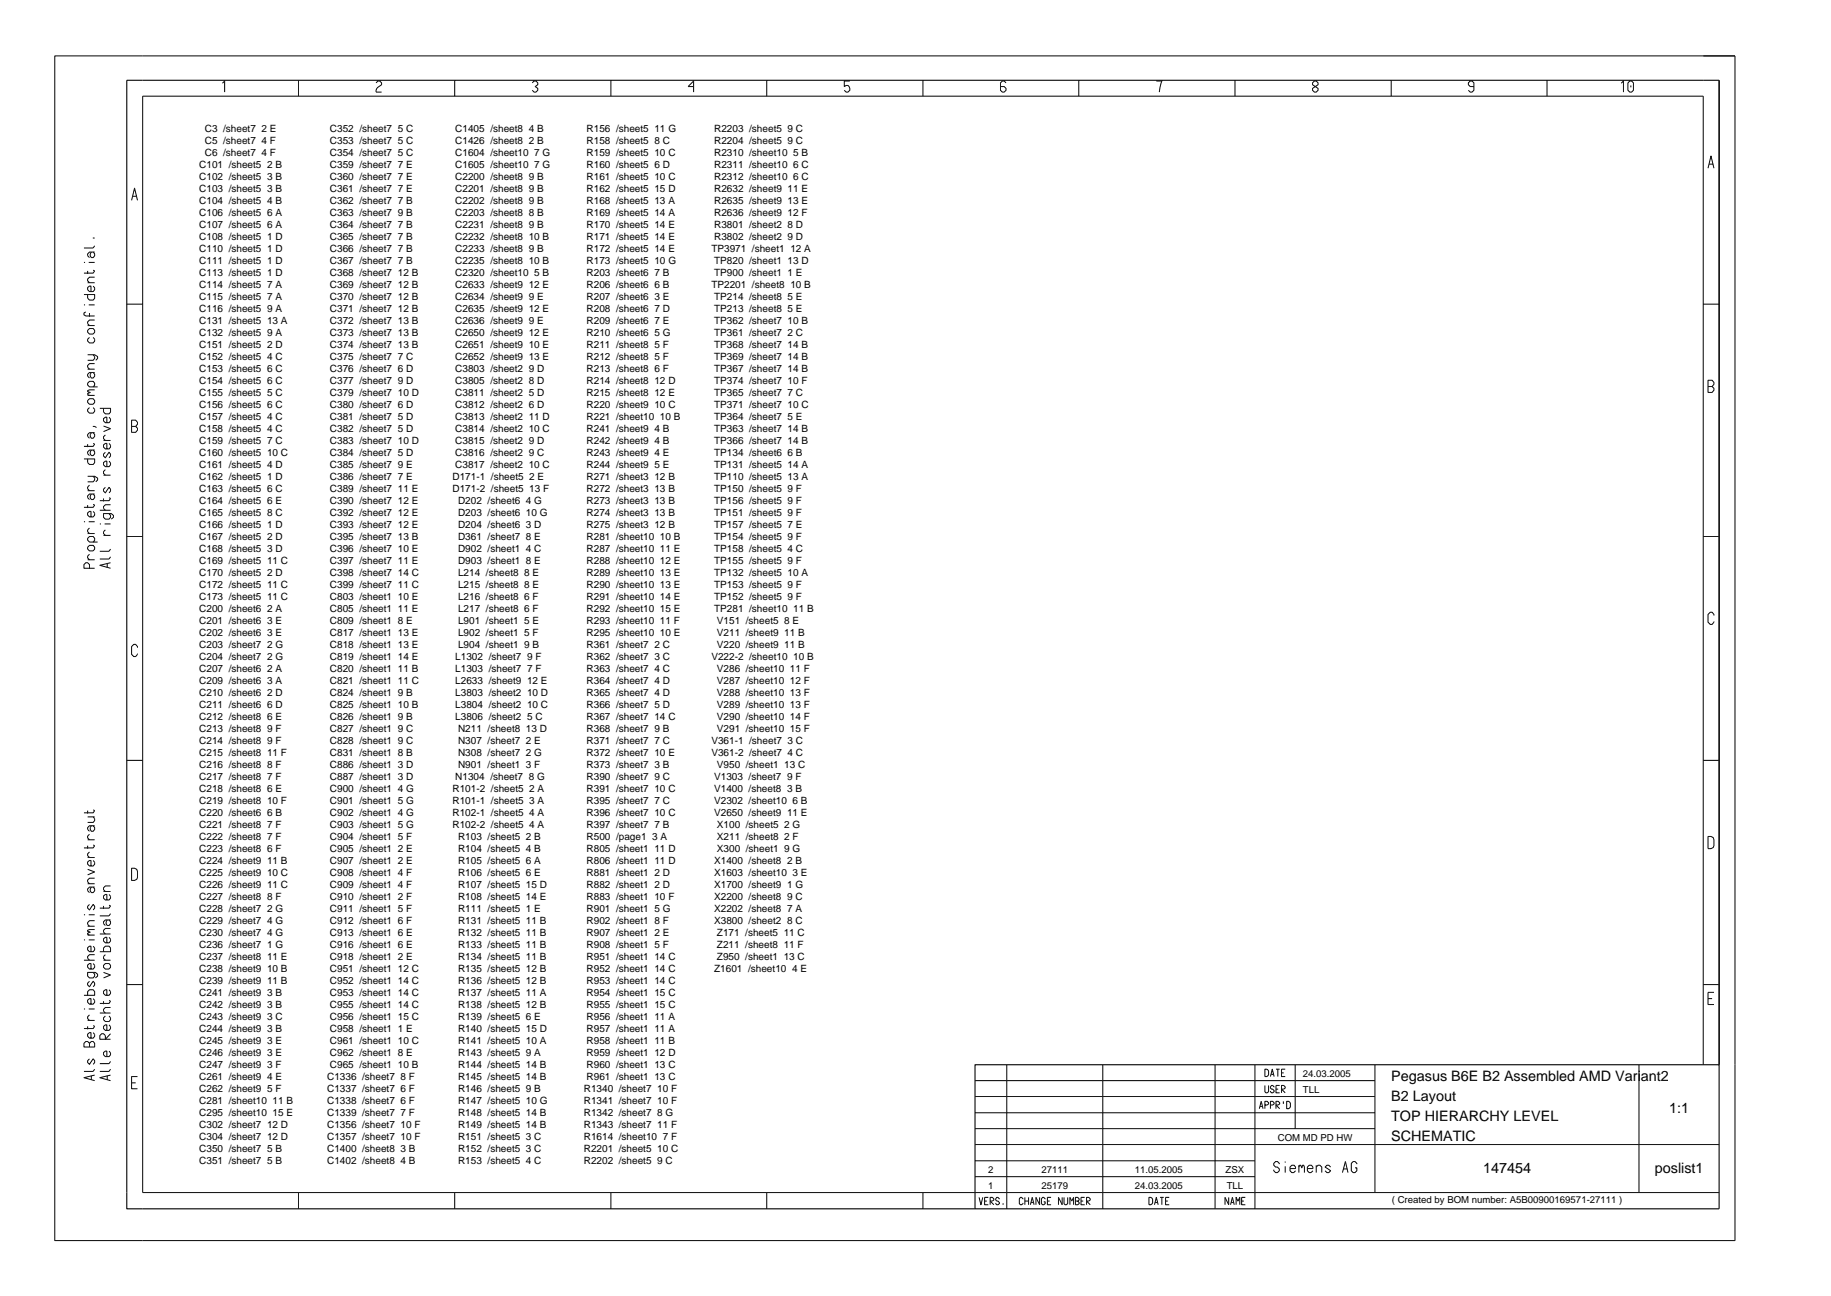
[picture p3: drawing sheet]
<svg xmlns="http://www.w3.org/2000/svg" width="420mm" height="297mm" viewBox="0 0 420 297" stroke-linecap="round" stroke-linejoin="round" font-family="sans-serif">
<defs><g id="words">
<g font-size="3.3">
<text x="319" y="247.7">Pegasus B6E B2 Assembled AMD Variant2</text>
<text x="319" y="252.3">B2 Layout</text>
<text x="319" y="256.8">TOP HIERARCHY LEVEL</text>
<text x="382.7" y="255">1:1</text>
<text x="319" y="261.5">SCHEMATIC</text>
<text x="340" y="268.8">147454</text>
<text x="379.4" y="268.8">poslist1</text>
</g>
<g font-size="2.3">
<text x="47" y="30.2">C3 /sheet7 2 E</text>
<text x="47" y="33">C5 /sheet7 4 F</text>
<text x="47" y="35.7">C6 /sheet7 4 F</text>
<text x="75.7" y="30.2">C352 /sheet7 5 C</text>
<text x="75.7" y="33">C353 /sheet7 5 C</text>
<text x="75.7" y="35.7">C354 /sheet7 5 C</text>
<text x="104.4" y="30.2">C1405 /sheet8 4 B</text>
<text x="104.4" y="33">C1426 /sheet8 2 B</text>
<text x="104.4" y="35.7">C1604 /sheet10 7 G</text>
<text x="134.5" y="30.2">R156 /sheet5 11 G</text>
<text x="134.5" y="33">R158 /sheet5 8 C</text>
<text x="134.5" y="35.7">R159 /sheet5 10 C</text>
<text x="163.7" y="30.2">R2203 /sheet5 9 C</text>
<text x="163.7" y="33">R2204 /sheet5 9 C</text>
<text x="163.7" y="35.7">R2310 /sheet10 5 B</text>
<text x="45.7" y="38.5">C101 /sheet5 2 B</text>
<text x="45.7" y="41.3">C102 /sheet5 3 B</text>
<text x="75.7" y="38.5">C359 /sheet7 7 E</text>
<text x="75.7" y="41.3">C360 /sheet7 7 E</text>
<text x="104.4" y="38.5">C1605 /sheet10 7 G</text>
<text x="104.4" y="41.3">C2200 /sheet8 9 B</text>
<text x="134.5" y="38.5">R160 /sheet5 6 D</text>
<text x="134.5" y="41.3">R161 /sheet5 10 C</text>
<text x="163.7" y="38.5">R2311 /sheet10 6 C</text>
<text x="163.7" y="41.3">R2312 /sheet10 6 C</text>
<text x="45.7" y="44">C103 /sheet5 3 B</text>
<text x="45.7" y="46.8">C104 /sheet5 4 B</text>
<text x="75.7" y="44">C361 /sheet7 7 E</text>
<text x="75.7" y="46.8">C362 /sheet7 7 B</text>
<text x="104.4" y="44">C2201 /sheet8 9 B</text>
<text x="104.4" y="46.8">C2202 /sheet8 9 B</text>
<text x="134.5" y="44">R162 /sheet5 15 D</text>
<text x="134.5" y="46.8">R168 /sheet5 13 A</text>
<text x="163.7" y="44">R2632 /sheet9 11 E</text>
<text x="163.7" y="46.8">R2635 /sheet9 13 E</text>
<text x="45.7" y="49.5">C106 /sheet5 6 A</text>
<text x="45.7" y="52.3">C107 /sheet5 6 A</text>
<text x="75.7" y="49.5">C363 /sheet7 9 B</text>
<text x="75.7" y="52.3">C364 /sheet7 7 B</text>
<text x="104.4" y="49.5">C2203 /sheet8 8 B</text>
<text x="104.4" y="52.3">C2231 /sheet8 9 B</text>
<text x="134.5" y="49.5">R169 /sheet5 14 A</text>
<text x="134.5" y="52.3">R170 /sheet5 14 E</text>
<text x="163.7" y="49.5">R2636 /sheet9 12 F</text>
<text x="163.7" y="52.3">R3801 /sheet2 8 D</text>
<text x="45.7" y="55">C108 /sheet5 1 D</text>
<text x="45.7" y="57.8">C110 /sheet5 1 D</text>
<text x="75.7" y="57.8">C366 /sheet7 7 B</text>
<text x="75.7" y="55">C365 /sheet7 7 B</text>
<text x="104.4" y="55">C2232 /sheet8 10 B</text>
<text x="104.4" y="57.8">C2233 /sheet8 9 B</text>
<text x="134.5" y="55">R171 /sheet5 14 E</text>
<text x="134.5" y="57.8">R172 /sheet5 14 E</text>
<text x="163.1" y="57.8">TP3971 /sheet1 12 A</text>
<text x="163.7" y="55">R3802 /sheet2 9 D</text>
<text x="45.7" y="60.5">C111 /sheet5 1 D</text>
<text x="45.7" y="63.3">C113 /sheet5 1 D</text>
<text x="45.7" y="66">C114 /sheet5 7 A</text>
<text x="75.7" y="60.5">C367 /sheet7 7 B</text>
<text x="75.7" y="63.3">C368 /sheet7 12 B</text>
<text x="75.7" y="66">C369 /sheet7 12 B</text>
<text x="104.4" y="60.5">C2235 /sheet8 10 B</text>
<text x="104.4" y="63.3">C2320 /sheet10 5 B</text>
<text x="104.4" y="66">C2633 /sheet9 12 E</text>
<text x="134.5" y="60.5">R173 /sheet5 10 G</text>
<text x="134.5" y="63.3">R203 /sheet6 7 B</text>
<text x="134.5" y="66">R206 /sheet6 6 B</text>
<text x="163.1" y="66">TP2201 /sheet8 10 B</text>
<text x="163.7" y="60.5">TP820 /sheet1 13 D</text>
<text x="163.7" y="63.3">TP900 /sheet1 1 E</text>
<text x="45.7" y="68.8">C115 /sheet5 7 A</text>
<text x="45.7" y="71.5">C116 /sheet5 9 A</text>
<text x="75.7" y="68.8">C370 /sheet7 12 B</text>
<text x="75.7" y="71.5">C371 /sheet7 12 B</text>
<text x="104.4" y="68.8">C2634 /sheet9 9 E</text>
<text x="104.4" y="71.5">C2635 /sheet9 12 E</text>
<text x="134.5" y="68.8">R207 /sheet6 3 E</text>
<text x="134.5" y="71.5">R208 /sheet6 7 D</text>
<text x="163.7" y="68.8">TP214 /sheet8 5 E</text>
<text x="163.7" y="71.5">TP213 /sheet8 5 E</text>
<text x="45.7" y="74.3">C131 /sheet5 13 A</text>
<text x="45.7" y="77">C132 /sheet5 9 A</text>
<text x="75.7" y="74.3">C372 /sheet7 13 B</text>
<text x="75.7" y="77">C373 /sheet7 13 B</text>
<text x="104.4" y="74.3">C2636 /sheet9 9 E</text>
<text x="104.4" y="77">C2650 /sheet9 12 E</text>
<text x="134.5" y="74.3">R209 /sheet6 7 E</text>
<text x="134.5" y="77">R210 /sheet6 5 G</text>
<text x="163.7" y="74.3">TP362 /sheet7 10 B</text>
<text x="163.7" y="77">TP361 /sheet7 2 C</text>
<text x="45.7" y="79.8">C151 /sheet5 2 D</text>
<text x="45.7" y="82.5">C152 /sheet5 4 C</text>
<text x="75.7" y="79.8">C374 /sheet7 13 B</text>
<text x="75.7" y="82.5">C375 /sheet7 7 C</text>
<text x="104.4" y="82.5">C2652 /sheet9 13 E</text>
<text x="104.4" y="79.8">C2651 /sheet9 10 E</text>
<text x="134.5" y="79.8">R211 /sheet8 5 F</text>
<text x="134.5" y="82.5">R212 /sheet8 5 F</text>
<text x="163.7" y="79.8">TP368 /sheet7 14 B</text>
<text x="163.7" y="82.5">TP369 /sheet7 14 B</text>
<text x="45.7" y="85.3">C153 /sheet5 6 C</text>
<text x="45.7" y="88">C154 /sheet5 6 C</text>
<text x="75.7" y="85.3">C376 /sheet7 6 D</text>
<text x="75.7" y="88">C377 /sheet7 9 D</text>
<text x="104.4" y="85.3">C3803 /sheet2 9 D</text>
<text x="104.4" y="88">C3805 /sheet2 8 D</text>
<text x="134.5" y="85.3">R213 /sheet8 6 F</text>
<text x="134.5" y="88">R214 /sheet8 12 D</text>
<text x="163.7" y="85.3">TP367 /sheet7 14 B</text>
<text x="163.7" y="88">TP374 /sheet7 10 F</text>
<text x="45.7" y="90.8">C155 /sheet5 5 C</text>
<text x="45.7" y="93.5">C156 /sheet5 6 C</text>
<text x="75.7" y="90.8">C379 /sheet7 10 D</text>
<text x="75.7" y="93.5">C380 /sheet7 6 D</text>
<text x="104.4" y="90.8">C3811 /sheet2 5 D</text>
<text x="104.4" y="93.5">C3812 /sheet2 6 D</text>
<text x="134.5" y="90.8">R215 /sheet8 12 E</text>
<text x="134.5" y="93.5">R220 /sheet9 10 C</text>
<text x="163.7" y="90.8">TP365 /sheet7 7 C</text>
<text x="163.7" y="93.5">TP371 /sheet7 10 C</text>
<text x="45.7" y="96.3">C157 /sheet5 4 C</text>
<text x="45.7" y="99">C158 /sheet5 4 C</text>
<text x="45.7" y="101.8">C159 /sheet5 7 C</text>
<text x="75.7" y="96.3">C381 /sheet7 5 D</text>
<text x="75.7" y="99">C382 /sheet7 5 D</text>
<text x="75.7" y="101.8">C383 /sheet7 10 D</text>
<text x="104.4" y="96.3">C3813 /sheet2 11 D</text>
<text x="104.4" y="99">C3814 /sheet2 10 C</text>
<text x="104.4" y="101.8">C3815 /sheet2 9 D</text>
<text x="134.5" y="96.3">R221 /sheet10 10 B</text>
<text x="134.5" y="99">R241 /sheet9 4 B</text>
<text x="134.5" y="101.8">R242 /sheet9 4 B</text>
<text x="163.7" y="96.3">TP364 /sheet7 5 E</text>
<text x="163.7" y="99">TP363 /sheet7 14 B</text>
<text x="163.7" y="101.8">TP366 /sheet7 14 B</text>
<text x="45.7" y="104.5">C160 /sheet5 10 C</text>
<text x="45.7" y="107.3">C161 /sheet5 4 D</text>
<text x="75.7" y="104.5">C384 /sheet7 5 D</text>
<text x="75.7" y="107.3">C385 /sheet7 9 E</text>
<text x="104.4" y="104.5">C3816 /sheet2 9 C</text>
<text x="104.4" y="107.3">C3817 /sheet2 10 C</text>
<text x="134.5" y="107.3">R244 /sheet9 5 E</text>
<text x="134.5" y="104.5">R243 /sheet9 4 E</text>
<text x="163.7" y="104.5">TP134 /sheet6 6 B</text>
<text x="163.7" y="107.3">TP131 /sheet5 14 A</text>
<text x="45.7" y="110">C162 /sheet5 1 D</text>
<text x="45.7" y="112.8">C163 /sheet5 6 C</text>
<text x="75.7" y="110">C386 /sheet7 7 E</text>
<text x="75.7" y="112.8">C389 /sheet7 11 E</text>
<text x="103.8" y="110">D171-1 /sheet5 2 E</text>
<text x="103.8" y="112.8">D171-2 /sheet5 13 F</text>
<text x="134.5" y="110">R271 /sheet3 12 B</text>
<text x="134.5" y="112.8">R272 /sheet3 13 B</text>
<text x="163.7" y="110">TP110 /sheet5 13 A</text>
<text x="163.7" y="112.8">TP150 /sheet5 9 F</text>
<text x="45.7" y="115.5">C164 /sheet5 6 E</text>
<text x="45.7" y="118.3">C165 /sheet5 8 C</text>
<text x="75.7" y="115.5">C390 /sheet7 12 E</text>
<text x="75.7" y="118.3">C392 /sheet7 12 E</text>
<text x="105" y="115.5">D202 /sheet6 4 G</text>
<text x="105" y="118.3">D203 /sheet6 10 G</text>
<text x="134.5" y="115.5">R273 /sheet3 13 B</text>
<text x="134.5" y="118.3">R274 /sheet3 13 B</text>
<text x="163.7" y="115.5">TP156 /sheet5 9 F</text>
<text x="163.7" y="118.3">TP151 /sheet5 9 F</text>
<text x="45.7" y="121">C166 /sheet5 1 D</text>
<text x="45.7" y="123.8">C167 /sheet5 2 D</text>
<text x="75.7" y="121">C393 /sheet7 12 E</text>
<text x="75.7" y="123.8">C395 /sheet7 13 B</text>
<text x="105" y="121">D204 /sheet6 3 D</text>
<text x="105" y="123.8">D361 /sheet7 8 E</text>
<text x="134.5" y="121">R275 /sheet3 12 B</text>
<text x="134.5" y="123.8">R281 /sheet10 10 B</text>
<text x="163.7" y="121">TP157 /sheet5 7 E</text>
<text x="163.7" y="123.8">TP154 /sheet5 9 F</text>
<text x="45.7" y="126.5">C168 /sheet5 3 D</text>
<text x="45.7" y="129.3">C169 /sheet5 11 C</text>
<text x="75.7" y="126.5">C396 /sheet7 10 E</text>
<text x="75.7" y="129.3">C397 /sheet7 11 E</text>
<text x="105" y="126.5">D902 /sheet1 4 C</text>
<text x="105" y="129.3">D903 /sheet1 8 E</text>
<text x="134.5" y="126.5">R287 /sheet10 11 E</text>
<text x="134.5" y="129.3">R288 /sheet10 12 E</text>
<text x="163.7" y="126.5">TP158 /sheet5 4 C</text>
<text x="163.7" y="129.3">TP155 /sheet5 9 F</text>
<text x="45.7" y="132">C170 /sheet5 2 D</text>
<text x="45.7" y="134.8">C172 /sheet5 11 C</text>
<text x="45.7" y="137.5">C173 /sheet5 11 C</text>
<text x="75.7" y="132">C398 /sheet7 14 C</text>
<text x="75.7" y="134.8">C399 /sheet7 11 C</text>
<text x="75.7" y="137.5">C803 /sheet1 10 E</text>
<text x="105" y="132">L214 /sheet8 8 E</text>
<text x="105" y="134.8">L215 /sheet8 8 E</text>
<text x="105" y="137.5">L216 /sheet8 6 F</text>
<text x="134.5" y="132">R289 /sheet10 13 E</text>
<text x="134.5" y="134.8">R290 /sheet10 13 E</text>
<text x="134.5" y="137.5">R291 /sheet10 14 E</text>
<text x="163.7" y="132">TP132 /sheet5 10 A</text>
<text x="163.7" y="134.8">TP153 /sheet5 9 F</text>
<text x="163.7" y="137.5">TP152 /sheet5 9 F</text>
<text x="45.7" y="140.3">C200 /sheet6 2 A</text>
<text x="45.7" y="143">C201 /sheet6 3 E</text>
<text x="75.7" y="140.3">C805 /sheet1 11 E</text>
<text x="75.7" y="143">C809 /sheet1 8 E</text>
<text x="105" y="140.3">L217 /sheet8 6 F</text>
<text x="105" y="143">L901 /sheet1 5 E</text>
<text x="134.5" y="140.3">R292 /sheet10 15 E</text>
<text x="134.5" y="143">R293 /sheet10 11 F</text>
<text x="163.7" y="140.3">TP281 /sheet10 11 B</text>
<text x="164.4" y="143">V151 /sheet5 8 E</text>
<text x="45.7" y="145.8">C202 /sheet6 3 E</text>
<text x="45.7" y="148.5">C203 /sheet7 2 G</text>
<text x="75.7" y="145.8">C817 /sheet1 13 E</text>
<text x="75.7" y="148.5">C818 /sheet1 13 E</text>
<text x="105" y="145.8">L902 /sheet1 5 F</text>
<text x="105" y="148.5">L904 /sheet1 9 B</text>
<text x="134.5" y="145.8">R295 /sheet10 10 E</text>
<text x="134.5" y="148.5">R361 /sheet7 2 C</text>
<text x="164.4" y="145.8">V211 /sheet9 11 B</text>
<text x="164.4" y="148.5">V220 /sheet9 11 B</text>
<text x="45.7" y="151.3">C204 /sheet7 2 G</text>
<text x="45.7" y="154">C207 /sheet6 2 A</text>
<text x="75.7" y="151.3">C819 /sheet1 14 E</text>
<text x="75.7" y="154">C820 /sheet1 11 B</text>
<text x="104.4" y="151.3">L1302 /sheet7 9 F</text>
<text x="104.4" y="154">L1303 /sheet7 7 F</text>
<text x="134.5" y="151.3">R362 /sheet7 3 C</text>
<text x="134.5" y="154">R363 /sheet7 4 C</text>
<text x="163.1" y="151.3">V222-2 /sheet10 10 B</text>
<text x="164.4" y="154">V286 /sheet10 11 F</text>
<text x="45.7" y="156.8">C209 /sheet6 3 A</text>
<text x="45.7" y="159.5">C210 /sheet6 2 D</text>
<text x="75.7" y="156.8">C821 /sheet1 11 C</text>
<text x="75.7" y="159.5">C824 /sheet1 9 B</text>
<text x="104.4" y="156.8">L2633 /sheet9 12 E</text>
<text x="104.4" y="159.5">L3803 /sheet2 10 D</text>
<text x="134.5" y="156.8">R364 /sheet7 4 D</text>
<text x="134.5" y="159.5">R365 /sheet7 4 D</text>
<text x="164.4" y="156.8">V287 /sheet10 12 F</text>
<text x="164.4" y="159.5">V288 /sheet10 13 F</text>
<text x="45.7" y="162.3">C211 /sheet6 6 D</text>
<text x="45.7" y="165">C212 /sheet8 6 E</text>
<text x="45.7" y="167.8">C213 /sheet8 9 F</text>
<text x="75.7" y="162.3">C825 /sheet1 10 B</text>
<text x="75.7" y="165">C826 /sheet1 9 B</text>
<text x="75.7" y="167.8">C827 /sheet1 9 C</text>
<text x="104.4" y="162.3">L3804 /sheet2 10 C</text>
<text x="104.4" y="165">L3806 /sheet2 5 C</text>
<text x="105" y="167.8">N211 /sheet8 13 D</text>
<text x="134.5" y="162.3">R366 /sheet7 5 D</text>
<text x="134.5" y="165">R367 /sheet7 14 C</text>
<text x="134.5" y="167.8">R368 /sheet7 9 B</text>
<text x="164.4" y="162.3">V289 /sheet10 13 F</text>
<text x="164.4" y="165">V290 /sheet10 14 F</text>
<text x="164.4" y="167.8">V291 /sheet10 15 F</text>
<text x="45.7" y="170.5">C214 /sheet8 9 F</text>
<text x="45.7" y="173.3">C215 /sheet8 11 F</text>
<text x="75.7" y="170.5">C828 /sheet1 9 C</text>
<text x="75.7" y="173.3">C831 /sheet1 8 B</text>
<text x="105" y="170.5">N307 /sheet7 2 E</text>
<text x="105" y="173.3">N308 /sheet7 2 G</text>
<text x="134.5" y="170.5">R371 /sheet7 7 C</text>
<text x="134.5" y="173.3">R372 /sheet7 10 E</text>
<text x="163.1" y="170.5">V361-1 /sheet7 3 C</text>
<text x="163.1" y="173.3">V361-2 /sheet7 4 C</text>
<text x="45.7" y="176">C216 /sheet8 8 F</text>
<text x="45.7" y="178.8">C217 /sheet8 7 F</text>
<text x="75.7" y="176">C886 /sheet1 3 D</text>
<text x="75.7" y="178.8">C887 /sheet1 3 D</text>
<text x="104.4" y="178.8">N1304 /sheet7 8 G</text>
<text x="105" y="176">N901 /sheet1 3 F</text>
<text x="134.5" y="176">R373 /sheet7 3 B</text>
<text x="134.5" y="178.8">R390 /sheet7 9 C</text>
<text x="163.7" y="178.8">V1303 /sheet7 9 F</text>
<text x="164.4" y="176">V950 /sheet1 13 C</text>
<text x="45.7" y="181.5">C218 /sheet8 6 E</text>
<text x="45.7" y="184.3">C219 /sheet8 10 F</text>
<text x="75.7" y="181.5">C900 /sheet1 4 G</text>
<text x="75.7" y="184.3">C901 /sheet1 5 G</text>
<text x="103.8" y="181.5">R101-2 /sheet5 2 A</text>
<text x="103.8" y="184.3">R101-1 /sheet5 3 A</text>
<text x="134.5" y="181.5">R391 /sheet7 10 C</text>
<text x="134.5" y="184.3">R395 /sheet7 7 C</text>
<text x="163.7" y="181.5">V1400 /sheet8 3 B</text>
<text x="163.7" y="184.3">V2302 /sheet10 6 B</text>
<text x="45.7" y="187">C220 /sheet6 6 B</text>
<text x="45.7" y="189.8">C221 /sheet8 7 F</text>
<text x="75.7" y="187">C902 /sheet1 4 G</text>
<text x="75.7" y="189.8">C903 /sheet1 5 G</text>
<text x="103.8" y="187">R102-1 /sheet5 4 A</text>
<text x="103.8" y="189.8">R102-2 /sheet5 4 A</text>
<text x="134.5" y="187">R396 /sheet7 10 C</text>
<text x="134.5" y="189.8">R397 /sheet7 7 B</text>
<text x="163.7" y="187">V2650 /sheet9 11 E</text>
<text x="164.4" y="189.8">X100 /sheet5 2 G</text>
<text x="45.7" y="192.5">C222 /sheet8 7 F</text>
<text x="45.7" y="195.3">C223 /sheet8 6 F</text>
<text x="75.7" y="192.5">C904 /sheet1 5 F</text>
<text x="75.7" y="195.3">C905 /sheet1 2 E</text>
<text x="105" y="192.5">R103 /sheet5 2 B</text>
<text x="105" y="195.3">R104 /sheet5 4 B</text>
<text x="134.5" y="195.3">R805 /sheet1 11 D</text>
<text x="134.5" y="192.5">R500 /page1 3 A</text>
<text x="164.4" y="195.3">X300 /sheet1 9 G</text>
<text x="164.4" y="192.5">X211 /sheet8 2 F</text>
<text x="45.7" y="198.1">C224 /sheet9 11 B</text>
<text x="45.7" y="200.8">C225 /sheet9 10 C</text>
<text x="45.7" y="203.6">C226 /sheet9 11 C</text>
<text x="75.7" y="198.1">C907 /sheet1 2 E</text>
<text x="75.7" y="200.8">C908 /sheet1 4 F</text>
<text x="75.7" y="203.6">C909 /sheet1 4 F</text>
<text x="105" y="198.1">R105 /sheet5 6 A</text>
<text x="105" y="200.8">R106 /sheet5 6 E</text>
<text x="105" y="203.6">R107 /sheet5 15 D</text>
<text x="134.5" y="198.1">R806 /sheet1 11 D</text>
<text x="134.5" y="200.8">R881 /sheet1 2 D</text>
<text x="134.5" y="203.6">R882 /sheet1 2 D</text>
<text x="163.7" y="198.1">X1400 /sheet8 2 B</text>
<text x="163.7" y="200.8">X1603 /sheet10 3 E</text>
<text x="163.7" y="203.6">X1700 /sheet9 1 G</text>
<text x="45.7" y="209.1">C228 /sheet7 2 G</text>
<text x="45.7" y="206.4">C227 /sheet8 8 F</text>
<text x="75.7" y="206.4">C910 /sheet1 2 F</text>
<text x="75.7" y="209.1">C911 /sheet1 5 F</text>
<text x="105" y="206.4">R108 /sheet5 14 E</text>
<text x="105" y="209.1">R111 /sheet5 1 E</text>
<text x="134.5" y="206.4">R883 /sheet1 10 F</text>
<text x="134.5" y="209.1">R901 /sheet1 5 G</text>
<text x="163.7" y="206.4">X2200 /sheet8 9 C</text>
<text x="163.7" y="209.1">X2202 /sheet8 7 A</text>
<text x="45.7" y="211.9">C229 /sheet7 4 G</text>
<text x="45.7" y="214.6">C230 /sheet7 4 G</text>
<text x="75.7" y="211.9">C912 /sheet1 6 F</text>
<text x="75.7" y="214.6">C913 /sheet1 6 E</text>
<text x="105" y="211.9">R131 /sheet5 11 B</text>
<text x="105" y="214.6">R132 /sheet5 11 B</text>
<text x="134.5" y="211.9">R902 /sheet1 8 F</text>
<text x="134.5" y="214.6">R907 /sheet1 2 E</text>
<text x="163.7" y="211.9">X3800 /sheet2 8 C</text>
<text x="164.4" y="214.6">Z171 /sheet5 11 C</text>
<text x="45.7" y="217.4">C236 /sheet7 1 G</text>
<text x="45.7" y="220.1">C237 /sheet8 11 E</text>
<text x="75.7" y="217.4">C916 /sheet1 6 E</text>
<text x="75.7" y="220.1">C918 /sheet1 2 E</text>
<text x="105" y="217.4">R133 /sheet5 11 B</text>
<text x="105" y="220.1">R134 /sheet5 11 B</text>
<text x="134.5" y="217.4">R908 /sheet1 5 F</text>
<text x="134.5" y="220.1">R951 /sheet1 14 C</text>
<text x="164.4" y="217.4">Z211 /sheet8 11 F</text>
<text x="164.4" y="220.1">Z950 /sheet1 13 C</text>
<text x="45.7" y="222.9">C238 /sheet9 10 B</text>
<text x="45.7" y="225.6">C239 /sheet9 11 B</text>
<text x="75.7" y="222.9">C951 /sheet1 12 C</text>
<text x="75.7" y="225.6">C952 /sheet1 14 C</text>
<text x="105" y="222.9">R135 /sheet5 12 B</text>
<text x="105" y="225.6">R136 /sheet5 12 B</text>
<text x="134.5" y="222.9">R952 /sheet1 14 C</text>
<text x="134.5" y="225.6">R953 /sheet1 14 C</text>
<text x="163.7" y="222.9">Z1601 /sheet10 4 E</text>
<text x="45.7" y="228.4">C241 /sheet9 3 B</text>
<text x="45.7" y="231.1">C242 /sheet9 3 B</text>
<text x="45.7" y="233.9">C243 /sheet9 3 C</text>
<text x="75.7" y="233.9">C956 /sheet1 15 C</text>
<text x="75.7" y="228.4">C953 /sheet1 14 C</text>
<text x="75.7" y="231.1">C955 /sheet1 14 C</text>
<text x="105" y="228.4">R137 /sheet5 11 A</text>
<text x="105" y="231.1">R138 /sheet5 12 B</text>
<text x="105" y="233.9">R139 /sheet5 6 E</text>
<text x="134.5" y="228.4">R954 /sheet1 15 C</text>
<text x="134.5" y="231.1">R955 /sheet1 15 C</text>
<text x="134.5" y="233.9">R956 /sheet1 11 A</text>
<text x="45.7" y="236.6">C244 /sheet9 3 B</text>
<text x="45.7" y="239.4">C245 /sheet9 3 E</text>
<text x="75.7" y="236.6">C958 /sheet1 1 E</text>
<text x="75.7" y="239.4">C961 /sheet1 10 C</text>
<text x="105" y="236.6">R140 /sheet5 15 D</text>
<text x="105" y="239.4">R141 /sheet5 10 A</text>
<text x="134.5" y="236.6">R957 /sheet1 11 A</text>
<text x="134.5" y="239.4">R958 /sheet1 11 B</text>
<text x="45.7" y="242.1">C246 /sheet9 3 E</text>
<text x="45.7" y="244.9">C247 /sheet9 3 F</text>
<text x="75.7" y="242.1">C962 /sheet1 8 E</text>
<text x="75.7" y="244.9">C965 /sheet1 10 B</text>
<text x="105" y="242.1">R143 /sheet5 9 A</text>
<text x="105" y="244.9">R144 /sheet5 14 B</text>
<text x="134.5" y="242.1">R959 /sheet1 12 D</text>
<text x="134.5" y="244.9">R960 /sheet1 13 C</text>
<text x="45.7" y="247.6">C261 /sheet9 4 E</text>
<text x="45.7" y="250.4">C262 /sheet9 5 F</text>
<text x="75" y="247.6">C1336 /sheet7 8 F</text>
<text x="75" y="250.4">C1337 /sheet7 6 F</text>
<text x="105" y="247.6">R145 /sheet5 14 B</text>
<text x="105" y="250.4">R146 /sheet5 9 B</text>
<text x="133.9" y="250.4">R1340 /sheet7 10 F</text>
<text x="134.5" y="247.6">R961 /sheet1 13 C</text>
<text x="45.7" y="253.1">C281 /sheet10 11 B</text>
<text x="45.7" y="255.9">C295 /sheet10 15 E</text>
<text x="75" y="253.1">C1338 /sheet7 6 F</text>
<text x="75" y="255.9">C1339 /sheet7 7 F</text>
<text x="105" y="253.1">R147 /sheet5 10 G</text>
<text x="105" y="255.9">R148 /sheet5 14 B</text>
<text x="133.9" y="253.1">R1341 /sheet7 10 F</text>
<text x="133.9" y="255.9">R1342 /sheet7 8 G</text>
<text x="45.7" y="258.6">C302 /sheet7 12 D</text>
<text x="45.7" y="261.4">C304 /sheet7 12 D</text>
<text x="75" y="258.6">C1356 /sheet7 10 F</text>
<text x="75" y="261.4">C1357 /sheet7 10 F</text>
<text x="105" y="258.6">R149 /sheet5 14 B</text>
<text x="105" y="261.4">R151 /sheet5 3 C</text>
<text x="133.9" y="258.6">R1343 /sheet7 11 F</text>
<text x="133.9" y="261.4">R1614 /sheet10 7 F</text>
<text x="45.7" y="264.1">C350 /sheet7 5 B</text>
<text x="45.7" y="266.9">C351 /sheet7 5 B</text>
<text x="75" y="264.1">C1400 /sheet8 3 B</text>
<text x="75" y="266.9">C1402 /sheet8 4 B</text>
<text x="105" y="264.1">R152 /sheet5 3 C</text>
<text x="105" y="266.9">R153 /sheet5 4 C</text>
<text x="133.9" y="264.1">R2201 /sheet5 10 C</text>
<text x="133.9" y="266.9">R2202 /sheet5 9 C</text>
</g>
<g font-size="2.2">
<text x="298.7" y="246.7">24.03.2005</text>
<text x="298.7" y="250.5">TLL</text>
<text x="293" y="261.5">COM MD PD HW</text>
<text x="226.6" y="268.8">2</text>
<text x="238.8" y="268.8">27111</text>
<text x="260.2" y="268.8">11.05.2005</text>
<text x="281" y="268.8">ZSX</text>
<text x="226.6" y="272.5">1</text>
<text x="238.8" y="272.5">25179</text>
<text x="260.2" y="272.5">24.03.2005</text>
<text x="281.3" y="272.5">TLL</text>
<text x="319.1" y="275.7">( Created by BOM number: A5B00900169571-27111 )</text>
</g>
</g></defs>
<g fill="none" stroke="#000" stroke-width=".23">
<path d="M12.6 12.8h385.2v271.5h-385.2zM51 19.1l.5-.5v2.5M68.4 18.4v3.6M86.2 19l.4-.4h.5l.4 .4v.4l-1.1 .9-.2 .4v.4h1.3M104.3 18.4v3.6M122 19l.5-.4h.4l.4 .4v.4l-.6 .4 .6 .5v.4l-.4 .4h-.4l-.5-.4M140.1 18.4v3.6M159 19.8h-1.2l1.2-1.2v2.5M175.8 18.4v3.6M194.8 18.6h-1.2v1.2l.4-.2a.82 .82 0 0 1 .8 1.1l-.4 .4h-.4l-.4-.4M211.6 18.4v3.6M230.7 19l-.5-.4h-.4l-.4 .4v1.7l.4 .4h.4l.5-.4v-.4l-.5-.5h-.8"/>
<path d="M247.3 18.4v3.6M265.1 18.6h1.3l-.6 2.5M283.2 18.4v3.6M301.4 18.6l-.5 .4v.4l1.3 .9v.4l-.4 .4h-.4l-.5-.4v-.4l1.3-.9v-.4l-.4-.4zM319 18.4v3.6M337.9 19.8h-.8l-.4-.4v-.4l.4-.4h.4l.4 .4v1.7l-.4 .4h-.4l-.4-.4M354.7 18.4v3.6M371.7 19.1l.5-.5v2.5M373.7 18.6h.4l.4 .4v1.7l-.4 .4h-.4l-.5-.4v-1.7zM373.9 19.6v.4M394.2 18.4v225.6M391.6 38.6l.7-2.8 .7 2.8"/>
<path d="M391.9 37.6h.9M20.9 57.8l-.2 .4v.4l.2 .4h.5l.3-.4v-.4l-.3-.4M21.3 54.6h.4M21.7 57.8h-1.2l-.4 .4v.4l.4 .4M21.7 56.3l-.3 .5h-2.2M30.2 45.9l.6-2.8 .7 2.8M30.4 45h1M19.2 67.5h2.5v.9l-.3 .4h-.9l-.4-.4v-.9M19.2 69.9h.3M19.2 60.1h.3M19.7 71.5l-.5 .2v.5l.5 .2h2M20.1 62.1v.7"/>
<path d="M20.1 74.6h1.6M20.1 64.8h1.6M20.3 69.9h1.4M20.3 60.1h1.4M20.5 77.3l-.4 .5v.4l.4 .4h.9l.3-.4v-.4l-.3-.5M20.5 75.3h.9l.3 .4v.4l-.3 .5h-.9l-.4-.5v-.4zM20.5 71.7v.9M21.4 65.6l.3 .4v.4l-.3 .4h-.9l-.4-.4v-.5l.4-.3h.4v1.2M21.4 61.9l.3 .2-.3 .5h-2.2M21.7 73.3h-1.2l-.4 .5v.4l.4 .4M21.7 63.5h-1.2l-.4 .5v.4l.4 .4M29.1 69.7h3.6"/>
<path d="M390.5 69.7h3.7M20.1 91.8l.4-.4h.9l.3 .4v.4l-.3 .5h-.9l-.4-.5zM20.1 81.3h1.6l.7 .4v.5l-.4 .4M20.1 90.6h1.6M20.1 84.6h1.6M20.5 93.4l-.4 .4v.5l.4 .4h.9l.3-.4v-.5l-.3-.4M20.9 99.2l-.2 .4v.4l.2 .4h.5l.3-.4v-.4l-.3-.4M20.9 85.4l-.2 .4v.4l.2 .4h.5l.3-.4v-.4l-.3-.4M21.3 97.7h.4l.4 .3M21.4 88.7l.3-.4v-.5l-.3-.4h-.9l-.4 .4v.5l.4 .4h1.9M21.4 81.3l.3 .4v.5l-.3 .4h-1.3M21.7 99.2h-1.2l-.4 .4v.4l.4 .4"/>
<path d="M21.7 89.4h-1.2l-.4 .1v.3l.6 .1-.6 .3v.3l.4 .1M21.7 85.4h-1.2l-.4 .4v.4l.4 .4M21.7 83.3h-1.2l-.4 .5v.4l.4 .4M22.9 93.6h2.4v.8l-.3 .5h-.8l-.5-.5v-.8M23.7 97.6l1.6 .6-1.6 .7M24.2 99.7l-.5 .4v.4l.5 .5M25 95.6l.3 .4v.5l-.3 .4h-.8l-.5-.4v-.5l.5-.4h.3v1.3M30.2 96.3h.9l.4 .5v.4l-.4 .5 .4 .5v.4l-.4 .5h-.9zM30.2 97.7h.9M391.6 87.2h.9l.5 .5v.4l-.5 .5 .5 .4v.4l-.5 .5h-.9zM391.6 88.6h.9M19.2 105.2h2.5v.8l-.3 .5h-.9l-.4-.5v-.8"/>
<path d="M19.2 119.6h.3M20.1 109.2h1.6l.7 .4v.4l-.4 .4M20.1 101.8v.7M20.1 115.8v.6M20.1 112.5h1.6M20.3 119.6h1.4M20.5 111.2l-.4 .4v.4l.4 .5M20.9 113.2l-.2 .5v.4l.2 .4h.5l.3-.4v-.4l-.3-.5M20.9 103.2l-.2 .4v.4l.2 .4h.5l.3-.4v-.4l-.3-.4M21.4 117.2l.3 .4v.5l-.3 .4h-.9l-.4-.4v-.6l.4-.3h.4v1.3M21.4 115.6l.3 .2-.3 .5h-2.2M21.4 109.2l.3 .4v.4l-.3 .4h-1.3"/>
<path d="M21.4 101.6l.3 .2-.3 .5h-2.2M21.7 113.2h-1.2l-.4 .5v.4l.4 .4M21.7 103.2h-1.2l-.4 .4v.4l.4 .4M22.9 117h2.4M23.7 114.2v.7M23.7 108.9h1.6M23.7 101h1.6M24.2 111.7l-.5 .4v.5l.5 .4 .8-1.3 .3 .4v.5l-.3 .4M24.2 107.6l-.5 .5v.4l.5 .4M24.2 103.7l-.5 .4v.4l.5 .4 .8-1.2 .3 .4v.4l-.3 .4M25 117.7l.3 .4v.5l-.3 .4h-.8l-.5-.4v-.9h1.8l.5 .4v.5l-.5 .4M25 114.1l.3 .1-.3 .6h-2.1"/>
<path d="M25 105.7l.3 .4v.4l-.3 .5h-.8l-.5-.5v-.5l.5-.3h.3v1.3M25 101.6l.3 .5v.4l-.3 .4h-.8l-.5-.4v-.5l.5-.4h.3v1.3M25.3 115.7h-1.1l-.5 .4v.4l.5 .5M20.1 128.3h1.6M20.1 122.3h1.6M20.5 130.2v-.8l-.4-.4h-.4l-.5 .4v.8h2.5M20.5 127l-.4 .5v.4l.4 .4M20.5 125h.9l.3 .4v.4l-.3 .5h-.9l-.4-.5v-.4zM20.5 121l-.4 .4v.5l.4 .4M21.4 124.2l.3-.4v-.4l-.3-.4h-.9l-.4 .4v.4l.4 .4h1.9M22.9 120.1h.2M23.7 122.7h1.6"/>
<path d="M24 120.1h1.3M24.2 121.4l-.5 .5v.4l.5 .4M24.6 129.1v1M25.3 129l-2.4 .6 2.4 .6M25.3 127.6l-.3 .5h-2.1M25.3 125.8l-.3 .6h-2.1M29.1 123h3.6M390.5 123h3.7M31.5 148.4v-.2l-.4-.5h-.4l-.5 .5v1.8l.5 .5h.4l.4-.7M393 141.1v-.3l-.5-.5h-.4l-.5 .5v1.8l.5 .5h.4l.5-.7M29.1 174.3h3.6M390.5 174.3h3.7"/>
<path d="M20.1 185.8v.7M20.1 193.8v.7M20.1 199.2l1.6 .6-1.6 .7M20.1 196.5h1.6M20.1 192.5h1.6M20.1 187.2h1.6M20.5 195.3l-.4 .4v.4l.4 .4M20.5 191.2l-.4 .4v.5l.4 .4M20.9 189.3l-.2 .4v.4l.2 .4h.5l.3-.4v-.4l-.3-.4M21.4 197.2l.3 .4v.5l-.3 .4h-.9l-.4-.4v-.5l.4-.4h.4v1.3M21.4 193.7l.3 .1-.3 .5h-2.2M21.4 187.2l.3 .4v.5l-.3 .4h-1.3"/>
<path d="M21.4 185.6l.3 .2-.3 .5h-2.2M21.7 189.3h-1.2l-.4 .4v.4l.4 .4M30.2 199h.6l.6 .2 .1 .6v1.3l-.1 .4-.6 .3h-.6zM391.6 191.7h.7l.5 .3 .2 .5v1.3l-.2 .5-.5 .2h-.7zM19.2 215.4h.3M19.2 209.7h.3M20.1 214.3h1.6M20.1 212.3h1.6M20.1 202.6h1.6M20.3 215.4h1.4M20.3 209.7h1.4M20.5 207.3l-.4 .4v.4l.4 .5 .9-1.3 .3 .4v.4l-.3 .5"/>
<path d="M20.9 203.3l-.2 .4v.5l.2 .4h.5l.3-.4v-.5l-.3-.4M21.4 216.9l.3 .4v.4l-.3 .4h-.9l-.4-.4v-.5l.4-.3h.4v1.2M21.7 218.8h-1.2l-.4 .4v.5l.4 .4M21.7 213h-1.2l-.4 .2v.3l.6 .1-.6 .3v.3l.4 .1M21.7 211h-1.2l-.4 .4v.5l.4 .4M21.7 203.3h-1.2l-.4 .4v.5l.4 .4M21.7 201.3h-1.2l-.4 .4v.4l.4 .5M22.9 218.1h2.4v-.8l-.3-.4h-.8l-.5 .4v.8M22.9 214.1h2.4M23.7 207.6v.7M23.7 204.3h1.6M24.2 218.8l-.5 .4v.5l.5 .4"/>
<path d="M24.6 210.8l-.3 .5v.4l.3 .4h.4l.3-.4v-.4l-.3-.5M25 214.8l.3 .5v.4l-.3 .4h-.8l-.5-.4v-.5l.5-.4h.3v1.3M25 207.5l.3 .1-.3 .5h-2.1M25 205l.3 .4v.5l-.3 .4h-.8l-.5-.4v-.6l.5-.3h.3v1.3M25.3 212.8h-1.1l-.5 .4v.4l.5 .5M25.3 210.8h-1.1l-.5 .5v.4l.5 .4M25.3 203.1h-1.1l-.5 .4v.4l.5 .4M25.3 209.4l-.3 .5h-2.1M19.2 228.1h2.5v-.8l-.3-.4h-.9l-.4 .4v.8M19.2 231.3h.3M19.2 220.1h2.5M20.1 235.2v.7"/>
<path d="M20.1 233.9h1.6M20.3 231.3h1.4M20.5 239.1l.4-.4h.5l.3 .4v.9h-2.5v-.9l.5-.4h.4l.4 .4v.9M20.5 232.6l-.4 .4v.5l.4 .4M20.5 224.9l-.4 .4v.4l.4 .5 .9-1.3 .3 .4v.4l-.3 .5M21.4 236.7l.3 .4v.4l-.3 .4h-.9l-.4-.4v-.5l.4-.3h.4v1.2M21.4 235.1l.3 .1-.3 .5h-2.2M21.4 228.9l.3 .4v.4l-.3 .5h-.9l-.4-.5v-.5l.4-.3h.4v1.3M21.4 222.9l.3 .4v.4l-.3 .4h-.9l-.4-.4v-.8h1.8l.5 .4v.4l-.5 .4M21.4 220.8l.3 .5v.4l-.3 .4h-.9l-.4-.4v-.5l.4-.4h.4v1.3M22.9 232.2h2.4M23.7 221.3l.5-.5h.8l.3 .5v.4l-.3 .4h-.8l-.5-.4z"/>
<path d="M23.7 220.1h1.6M23.7 229.5v.7M23.7 222.9l1.6 .6-1.6 .6M24.2 232.9l-.5 .4v.4l.5 .4h.8l.3-.4v-.4l-.3-.4M25 234.9l.3 .4v.4l-.3 .5h-.8l-.5-.5v-.5l.5-.3h.3v1.3M25 229.3l.3 .2-.3 .5h-2.1M25 226.9l.3 .4v.4l-.3 .4h-.8l-.5-.4v-.5l.5-.3h.3v1.2M25.3 236.9l-1.1 1.3v-.9l-.5-.4h-.4l-.4 .4v.9h2.4M25.3 230.9h-1.1l-.5 .4v.5l.5 .4M29.1 225.7h3.6M390.5 225.7h3.7M391.6 228.9h.9"/>
<path d="M393 227.4h-1.4v2.8h1.4M20.5 242.7l-.4 .4v.4l.4 .5 .9-1.3 .3 .4v.4l-.3 .5M20.9 246.6v.9M21.7 246.4l-2.5 .6 2.5 .7M21.7 245.1l-.3 .5h-2.2M24.6 246.6v.9M25 240.9l.3 .4v.5l-.3 .4h-.8l-.5-.4v-.6l.5-.3h.3v1.3M25.3 246.4l-2.4 .6 2.4 .7M25.3 245.1l-.3 .5h-2.1M25.3 243.3l-.3 .5h-2.1M30.2 248.2h.9M31.5 246.7h-1.3v2.8h1.3"/>
<path d="M223.5 258.7h91.7M223.5 255h91.7M223.5 251.3h91.7M223.5 247.7h91.7M230.8 244v33.1M252.8 244v33.1M278.6 244v33.1M287.7 244v33.1M288.7 254.1l.5-1.7 .4 1.7M288.9 253.6h.5M290 245.1h.4l.5 .4v.8l-.5 .4h-.4zM290 248.8v1.4l.3 .3 .6-.3v-1.4"/>
<path d="M290 253.3h.5l.4-.3v-.2l-.4-.4h-.5v1.7M291.3 246.7l.4-1.6 .4 1.6M291.3 253.3h.5l.3-.3v-.2l-.3-.4h-.5v1.7M291.5 246.2h.5M292.1 249.2l-.3-.4h-.3l-.2 .6 .5 .2 .3 .4v.2l-.6 .3-.2-.5M292.6 254.1v-1.7h.5l.3 .4v.2l-.3 .3h-.5l.8 .8M292.6 245.1h.8M292.6 249.6h.5M293 245.1v1.6M293.4 248.8h-.8v1.7h.8M293.8 250.5v-1.7h.5l.4 .3v.3l-.4 .2h-.5l.9 .9M293.8 245.9h.5"/>
<path d="M294.2 252.4v.6M294.7 245.1h-.9v1.6h.9M295 252.4h.4l.5 .4v.9l-.5 .4h-.4zM297 244v14.7M315.2 244v29.3M375.8 244v29.3M390.5 244v-222h-357.8v251.3h361.5M68.4 273.3v3.8M104.3 273.3v3.8M140.1 273.3v3.8M175.8 273.3v3.8M211.6 273.3v3.8"/>
<path d="M223.5 269.7h64.2M223.5 266.1h64.2M223.5 262.3h170.7M224.5 274.4l.4 1.7 .4-1.7M225.7 275.3h.6M226.6 274.4h-.9v1.7h.9M227 276.1v-1.7h.5l.4 .4v.2l-.4 .3h-.5l.9 .8M229.1 274.9l-.3-.5h-.3l-.2 .6 .8 .6v.3l-.6 .2-.2-.4M230 275.8v.3M234.6 274.9l-.4-.5h-.2l-.3 .4v1.1l.5 .2 .4-.4M235 275.3h.8M235 274.4v1.7"/>
<path d="M235.8 274.4v1.7M236.2 276.1l.5-1.7 .4 1.7M236.4 275.6h.5M238.4 274.4v1.7l-.9-1.7v1.7M239.6 274.9l-.3-.5h-.3l-.2 .4v1.1l.2 .2 .6-.2v-.5h-.3M240.1 275.3h.6M241 274.4h-.9v1.7h.9M243.5 274.4v1.7l-.8-1.7v1.7M244 274.4v1.5l.2 .2 .6-.2v-1.5M245.3 276.1v-1.7l.4 .9 .5-.9v1.7M246.6 275.3h.5l.3-.3v-.2l-.3-.4h-.5v1.7h.5l.3-.2v-.3l-.3-.3M247.8 275.3h.6"/>
<path d="M248.7 274.4h-.9v1.7h.9M249.1 276.1v-1.7h.5l.4 .4v.2l-.4 .3h-.5l.9 .8M263.4 274.4h.4l.5 .5v.8l-.5 .4h-.4zM264.7 276.1l.4-1.7 .4 1.7M264.9 275.6h.5M266 274.4h.8M266.4 274.4v1.7M267.2 275.3h.5M268.1 274.4h-.9v1.7h.9M281.7 274.4v1.7l-.8-1.7v1.7M282.1 276.1l.5-1.7 .4 1.7M282.3 275.6h.5"/>
<path d="M283.4 276.1v-1.7l.4 .9 .5-.9v1.7M284.7 275.3h.5M285.5 274.4h-.8v1.7h.8M293.3 266.8l-.4-.6h-.4l-.5 .4v.5l.5 .4h.4l.4 .4v.4l-.4 .5h-.4l-.5-.5v-.2M294.7 266.2v.3M294.7 267.3v1.5M295.8 267.8h1.2v-.3l-.3-.4h-.5l-.4 .4v.8l.4 .5h.4l.4-.5M297.8 267.5l.2-.4h.2l.3 .6 .1-.6h.3l.2 .4v1.3M297.8 267.1v1.7M299.7 267.8h1.3v-.3l-.3-.4h-.5l-.5 .4v.8l.5 .5h.4l.4-.5M301.8 267.5l.4-.4h.4l.5 .4v1.3M301.8 267.1v1.7"/>
<path d="M305.1 267.5l-.4-.4h-.5l-.4 .4 1.3 .8-.4 .5h-.5l-.4-.5M307.8 268.8l.7-2.6 .6 2.6M308 267.9h.9M311.1 266.8l-.4-.6h-.5l-.4 .4v1.7l.4 .5h.5l.4-.5v-.6h-.4"/>
</g>
<path d="M394.2 244v-225.6h-365.1v258.7h365.1v-33.1h-170.7v33.1" fill="none" stroke="#000" stroke-width=".25"/>
<use href="#words"/>
</svg>
